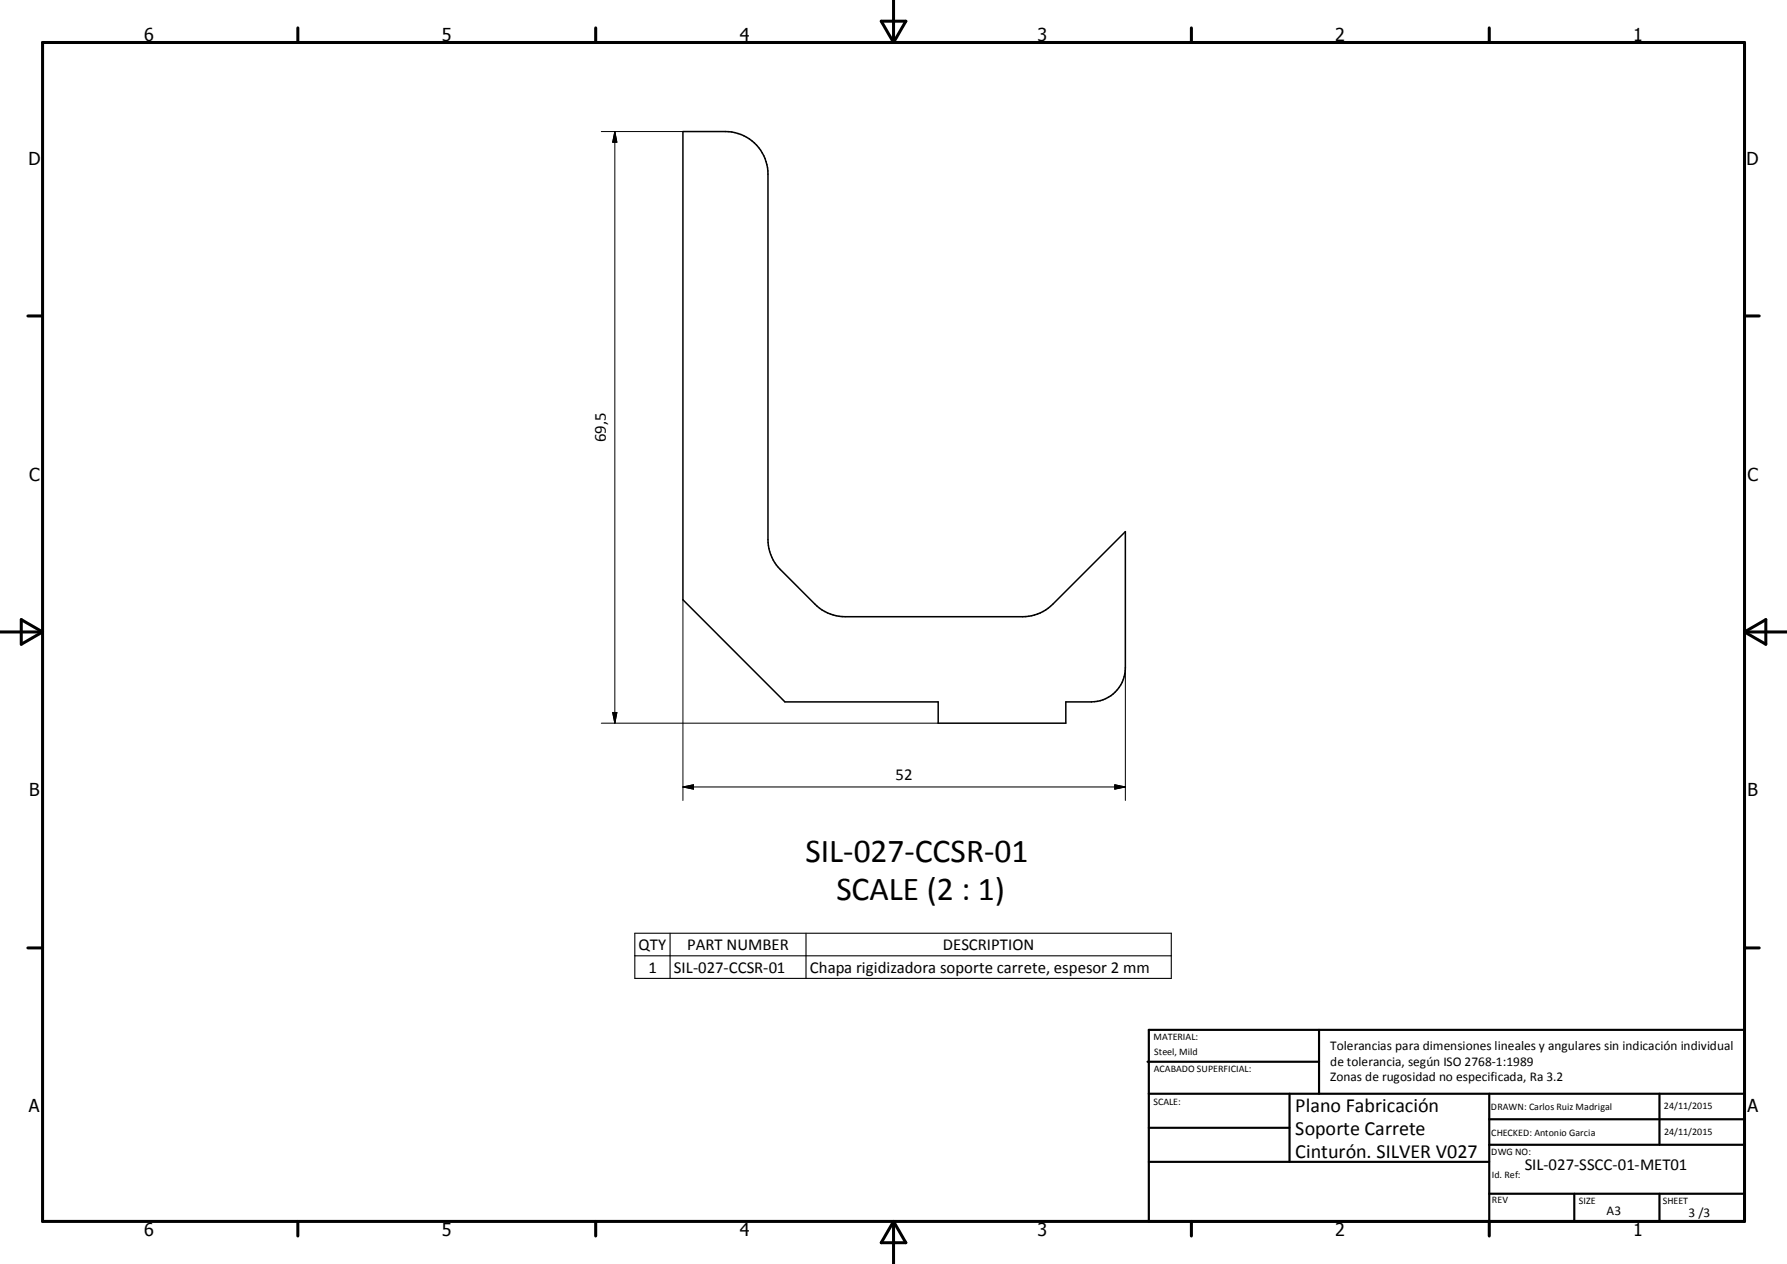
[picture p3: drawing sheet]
<svg xmlns="http://www.w3.org/2000/svg" width="420mm" height="297mm" viewBox="0 0 420 297" stroke-linecap="round" stroke-linejoin="round" font-family="sans-serif">
<defs><g id="words">
<g font-size="7.9">
<text x="189.3" y="202.5">SIL-027-CCSR-01</text>
<text x="196.6" y="211.6">SCALE (2 : 1)</text>
</g>
<g font-size="4.7">
<text x="304.5" y="261.2">Plano Fabricación</text>
<text x="304.5" y="266.6">Soporte Carrete</text>
<text x="304.5" y="272">Cinturón. SILVER V027</text>
</g>
<g font-size="4.2">
<text x="33.9" y="9.6">6</text>
<text x="103.9" y="9.6">5</text>
<text x="173.9" y="9.6">4</text>
<text x="243.8" y="9.6">3</text>
<text x="313.9" y="9.6">2</text>
<text x="383.9" y="9.6">1</text>
<text x="6.7" y="38.7">D</text>
<text x="410.5" y="38.7">D</text>
<text x="6.9" y="112.9">C</text>
<text x="410.7" y="112.9">C</text>
<text x="6.9" y="187.1">B</text>
<text x="410.7" y="187.1">B</text>
<text x="6.8" y="261.4">A</text>
<text x="410.7" y="261.4">A</text>
<text x="33.9" y="290.4">6</text>
<text x="103.9" y="290.4">5</text>
<text x="173.9" y="290.4">4</text>
<text x="243.8" y="290.4">3</text>
<text x="313.9" y="290.4">2</text>
<text x="383.9" y="290.4">1</text>
</g>
<g font-size="3.9">
<text x="142.4" y="103.9" transform="rotate(-90 142.4 103.9)">69,5</text>
<text x="210.5" y="183.4">52</text>
<text x="150.1" y="223.2">QTY</text>
<text x="161.5" y="223.2">PART NUMBER</text>
<text x="221.6" y="223.2">DESCRIPTION</text>
<text x="152.4" y="228.5">1</text>
<text x="158.4" y="228.5">SIL-027-CCSR-01</text>
<text x="190.3" y="228.6">Chapa rigidizadora soporte carrete, espesor 2 mm</text>
<text x="358.4" y="274.9">SIL-027-SSCC-01-MET01</text>
</g>
<g font-size="3.1">
<text x="312.7" y="246.8">Tolerancias para dimensiones lineales y angulares sin indicación individual</text>
<text x="312.7" y="250.4">de tolerancia, según ISO 2768-1:1989</text>
<text x="312.7" y="254">Zonas de rugosidad no especificada, Ra 3.2</text>
<text x="377.6" y="285.6">A3</text>
<text x="396.9" y="285.9">3 /3</text>
</g>
<g font-size="2.4">
<text x="271.1" y="244.4">MATERIAL:</text>
<text x="271.2" y="252">ACABADO SUPERFICIAL:</text>
<text x="271.3" y="248">Steel, Mild</text>
<text x="271.1" y="259.7">SCALE:</text>
<text x="350.4" y="260.8">DRAWN: Carlos Ruiz Madrigal</text>
<text x="391.1" y="260.6">24/11/2015</text>
<text x="350.5" y="267">CHECKED: Antonio Garcia</text>
<text x="391.2" y="266.7">24/11/2015</text>
<text x="350.5" y="271.4">DWG NO:</text>
<text x="350.7" y="276.9">Id. Ref:</text>
<text x="350.7" y="282.8">REV</text>
<text x="371.1" y="282.9">SIZE</text>
<text x="390.8" y="283">SHEET</text>
</g>
</g></defs>
<path d="M160.5 30.9h10a10 10 0 0 1 10 10v85.9a10 10 0 0 0 2.9 7l8.2 8.2a9.9 9.9 0 0 0 7 2.9h41.8a10.1 10.1 0 0 0 7-2.9l17.1-17.1v32a8 8 0 0 1-8 8h-6v5h-30v-5h-36l-24-24z" fill="none" stroke="#000" stroke-width=".36"/>
<g fill="none" stroke="#000" stroke-width=".71">
<path d="M10 10h400v277h-400zM70 6.6v3.4M140 6.6v3.4M207.1 5h5.8l-2.9 5zM210 0v10M280 6.6v3.4M350 6.6v3.4M6.6 74.2h3.4M410 74.2h3.5M0 148.5h10M5 145.6l5 2.9-5 2.9zM410 148.5h10.1"/>
<path d="M410 148.5l5.1-2.9v5.8zM6.6 222.7h3.4M410 222.7h3.5M70 287v3.4M140 287v3.4M210 287v10M210 287l2.9 5h-5.8zM280 287v3.4M350 287v3.4"/>
</g>
<g fill="none" stroke="#000" stroke-width=".51">
<path d="M269.7 249.5h40.3M270 242h140v45h-140zM270 257h140M303.1 257v16M310 242v15M350 257v30M390.1 257v12M270 265h33.1M270 273h80M350 269h60M350 263h60M350 280.5h60"/>
<path d="M370 280.5v6.5M390.1 280.5v6.5"/>
</g>
<path d="M149.2 219.3h126.1v10.6h-126.1zM157.5 219.3v10.6M189.5 219.3v10.6M149.2 224.6h126.1" fill="none" stroke="#000" stroke-width=".25"/>
<path d="M141.3 30.9h19.2M144.5 30.9v139M144.5 30.9l.5 2.5h-1zM160.5 140.9v47.2M264.5 156.9v31.2M141.3 169.9h79.2M144 167.4h1l-.5 2.5zM160.5 184.9h104M160.5 184.9l2.5-.5v1zM262 184.4l2.5 .5-2.5 .5z" fill="none" stroke="#000" stroke-width=".24"/>
<path d="M144.5 30.9l.5 2.5h-1zM144 167.4h1l-.5 2.5zM160.5 184.9l2.5-.5v1zM262 184.4l2.5 .5-2.5 .5z" fill="#000" stroke="#000" stroke-width=".24"/>
<use href="#words"/>
</svg>
